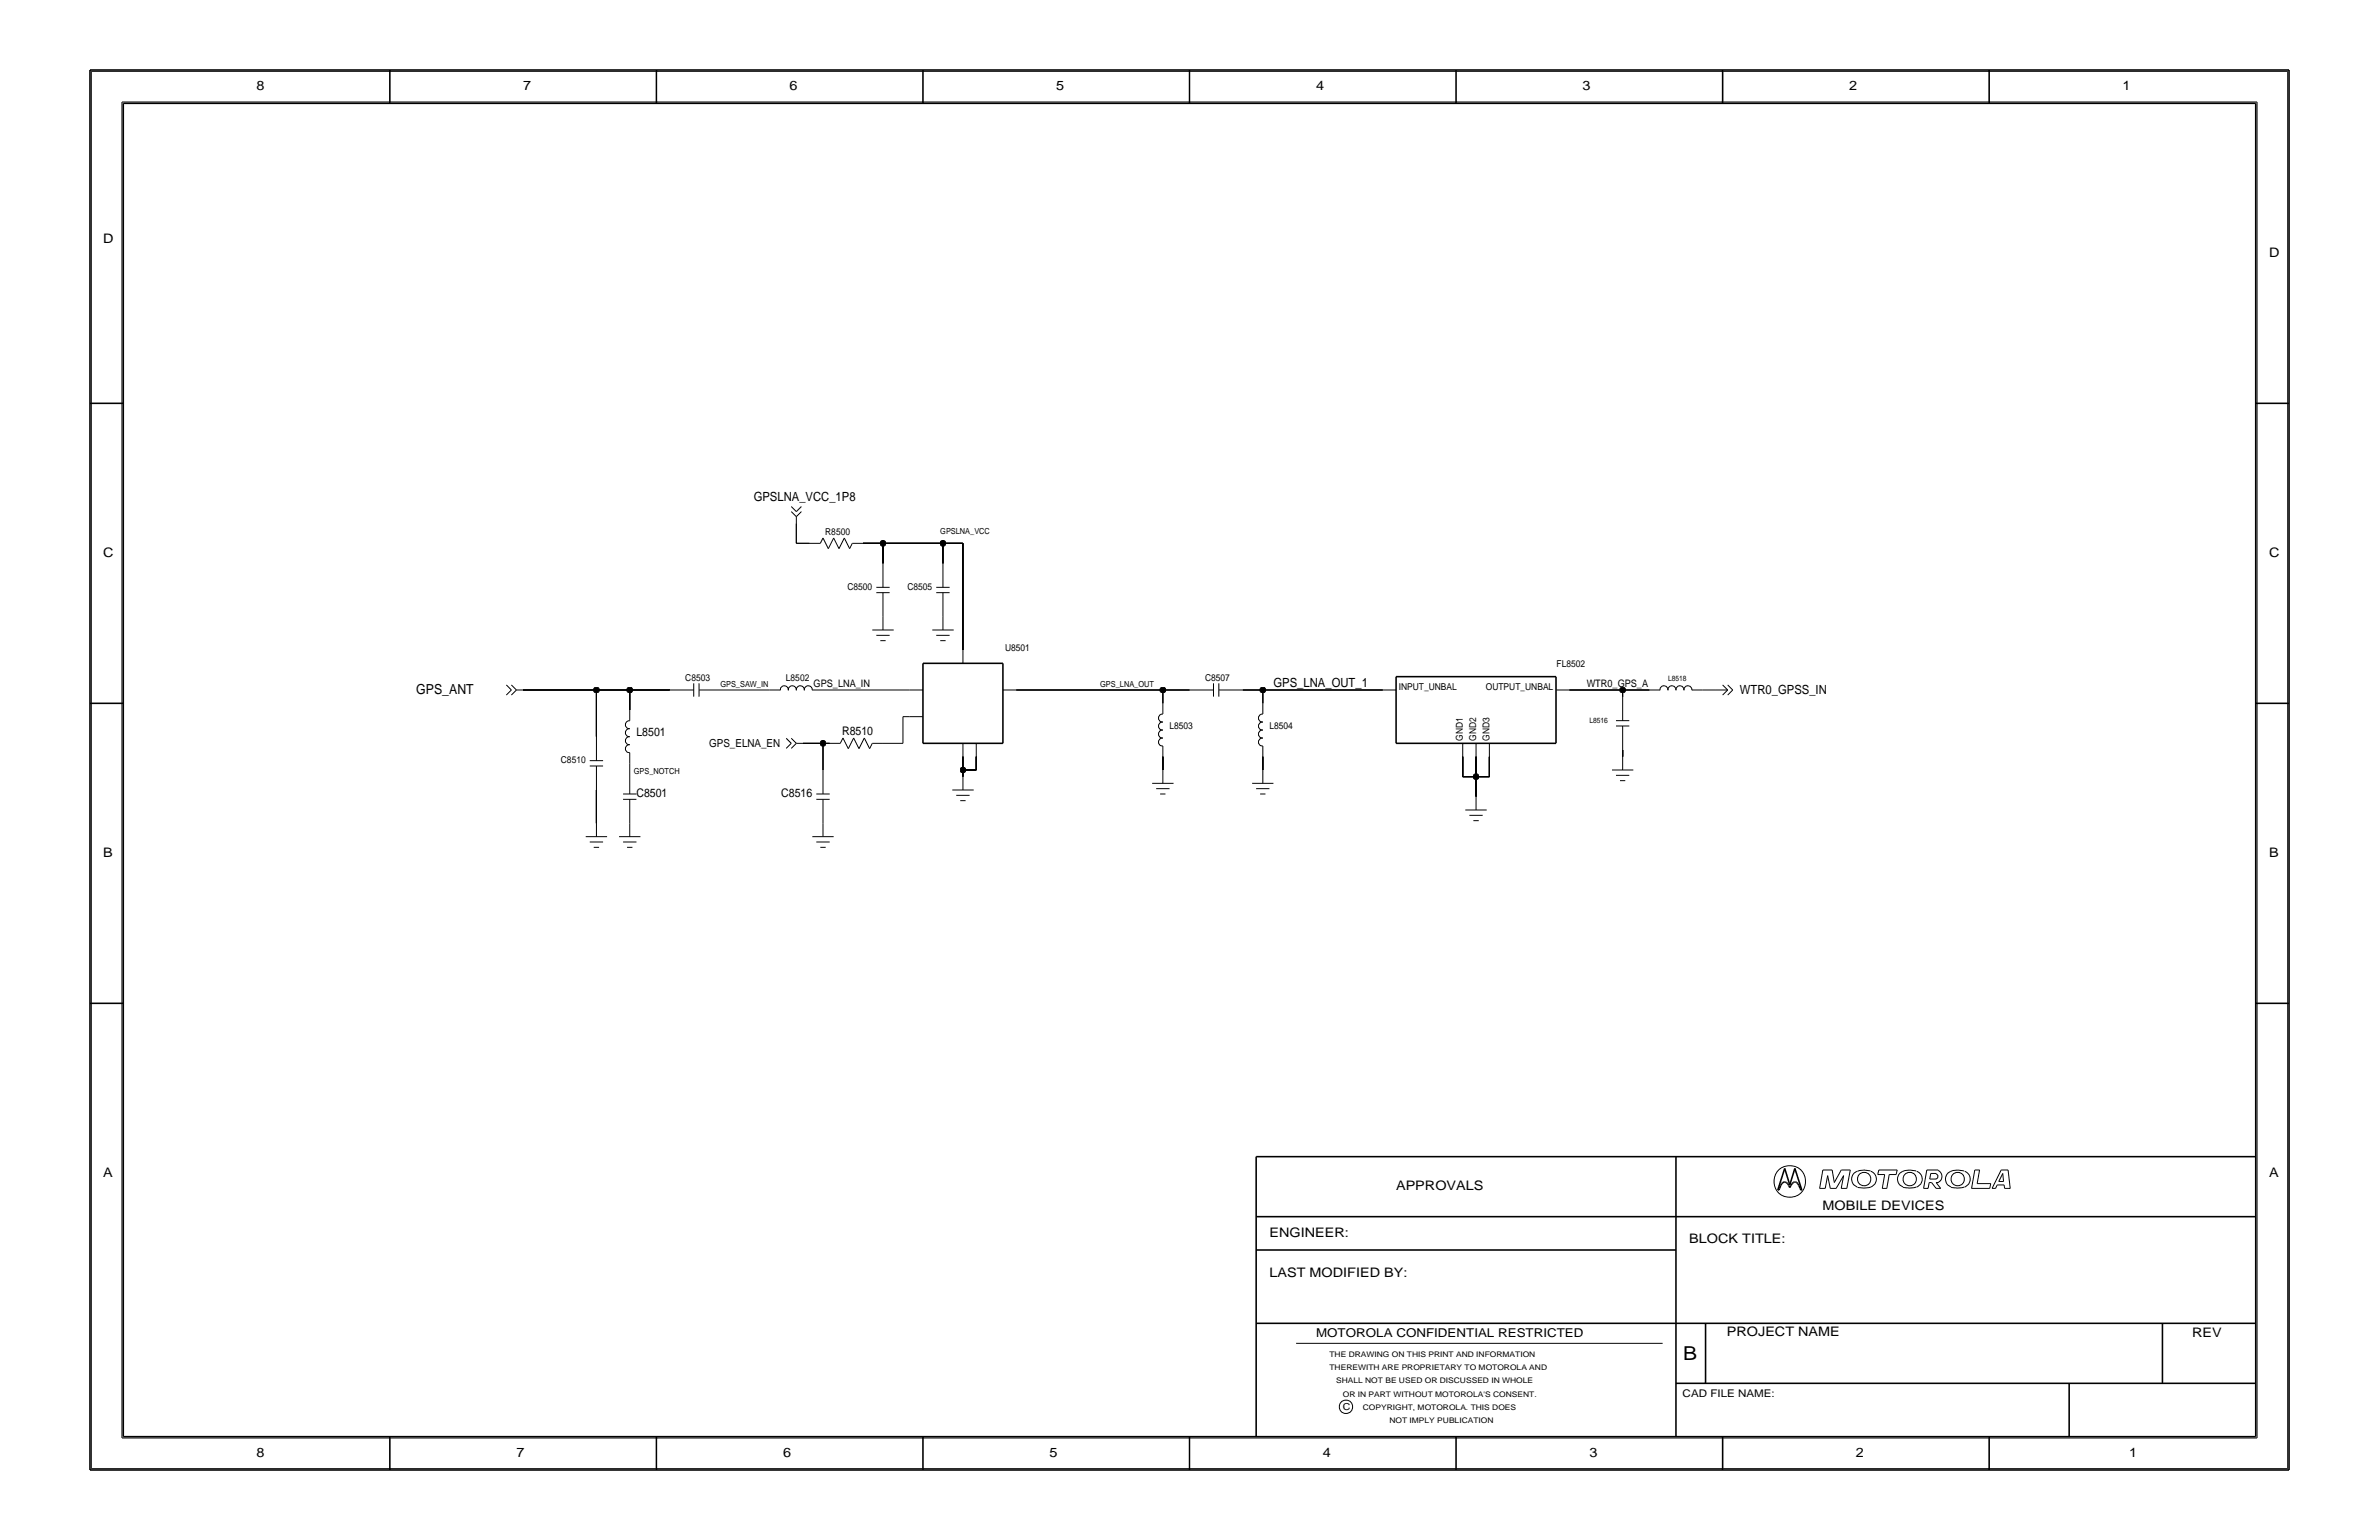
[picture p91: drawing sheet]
<svg xmlns="http://www.w3.org/2000/svg" width="432mm" height="279mm" viewBox="0 0 432 279" stroke-linecap="round" stroke-linejoin="round" font-family="sans-serif">
<defs><g id="words">
<text font-size="3.5" x="305.5" y="246.7">B</text>
<text font-size="2.5" x="75.6" y="125.9">GPS_ANT</text>
<g font-size="2.4">
<text x="46.6" y="16.3">8</text>
<text x="94.9" y="16.3">7</text>
<text x="143.3" y="16.3">6</text>
<text x="191.7" y="16.3">5</text>
<text x="238.9" y="16.3">4</text>
<text x="287.3" y="16.3">3</text>
<text x="335.6" y="16.3">2</text>
<text x="385.2" y="16.3">1</text>
<text x="18.7" y="44.1">D</text>
<text x="411.8" y="46.6">D</text>
<text x="18.7" y="101">C</text>
<text x="411.8" y="101">C</text>
<text x="18.7" y="155.4">B</text>
<text x="411.8" y="155.4">B</text>
<text x="18.7" y="213.5">A</text>
<text x="253.4" y="215.9">APPROVALS</text>
<text x="411.8" y="213.5">A</text>
<text x="330.8" y="219.5">MOBILE DEVICES</text>
<text x="230.4" y="224.4">ENGINEER:</text>
<text x="306.6" y="225.6">BLOCK TITLE:</text>
<text x="230.4" y="231.6">LAST MODIFIED BY:</text>
<text x="313.4" y="242.4">PROJECT NAME</text>
<text x="397.9" y="242.5">REV</text>
<text x="46.6" y="264.3">8</text>
<text x="93.7" y="264.3">7</text>
<text x="142.1" y="264.3">6</text>
<text x="190.5" y="264.3">5</text>
<text x="240.1" y="264.3">4</text>
<text x="288.5" y="264.3">3</text>
<text x="336.9" y="264.3">2</text>
<text x="386.4" y="264.3">1</text>
</g>
<g font-size="2.3">
<text x="136.8" y="90.8">GPSLNA_VCC_1P8</text>
<text x="231.1" y="124.7">GPS_LNA_OUT_1</text>
<text x="315.8" y="125.9">WTR0_GPSS_IN</text>
</g>
<text font-size="2.2" x="238.9" y="242.5">MOTOROLA CONFIDENTIAL RESTRICTED</text>
<g font-size="2.1">
<text x="115.5" y="133.5">L8501</text>
<text x="152.8" y="133.3">R8510</text>
<text x="115.5" y="144.5">C8501</text>
<text x="141.8" y="144.5">C8516</text>
</g>
<text font-size="2" x="128.7" y="135.6">GPS_ELNA_EN</text>
<g font-size="1.9">
<text x="147.7" y="124.7">GPS_LNA_IN</text>
<text x="288" y="124.7">WTR0_GPS_A</text>
<text x="305.4" y="253.4">CAD FILE NAME:</text>
</g>
<g font-size="1.7">
<text x="149.8" y="97">R8500</text>
<text x="153.8" y="107">C8500</text>
<text x="164.7" y="107">C8505</text>
<text x="182.4" y="118.1">U8501</text>
<text x="124.4" y="123.5">C8503</text>
<text x="142.7" y="123.5">L8502</text>
<text x="218.7" y="123.5">C8507</text>
<text x="253.9" y="125.2">INPUT_UNBAL</text>
<text x="269.7" y="125.2">OUTPUT_UNBAL</text>
<text x="282.5" y="121">FL8502</text>
<text x="212.3" y="132.3">L8503</text>
<text x="230.4" y="132.2">L8504</text>
<text x="265.5" y="134.4" transform="rotate(-90 265.5 134.4)">GND1</text>
<text x="267.9" y="134.4" transform="rotate(-90 267.9 134.4)">GND2</text>
<text x="270.3" y="134.4" transform="rotate(-90 270.3 134.4)">GND3</text>
<text x="101.8" y="138.5">C8510</text>
<text x="243.7" y="255.8">C</text>
</g>
<g font-size="1.5">
<text x="170.7" y="96.9">GPSLNA_VCC</text>
<text x="130.8" y="124.7">GPS_SAW_IN</text>
<text x="199.7" y="124.7">GPS_LNA_OUT</text>
<text x="115" y="140.4">GPS_NOTCH</text>
</g>
<g font-size="1.4">
<text x="302.8" y="123.5">L8518</text>
<text x="288.5" y="131.2">L8516</text>
<text x="241.3" y="246.1">THE DRAWING ON THIS PRINT AND INFORMATION</text>
<text x="241.3" y="248.6">THEREWITH ARE PROPRIETARY TO MOTOROLA AND</text>
<text x="242.5" y="251">SHALL NOT BE USED OR DISCUSSED IN WHOLE</text>
<text x="243.7" y="253.4">OR IN PART WITHOUT MOTOROLA'S CONSENT.</text>
<text x="247.3" y="255.8">COPYRIGHT, MOTOROLA. THIS DOES</text>
<text x="252.2" y="258.2">NOT IMPLY PUBLICATION</text>
</g>
</g></defs>
<!-- layer: Nets -->
<g fill="none" stroke="#000" stroke-width=".18">
<path d="M144.5 94.9v3.7zM144.5 98.6h2.5zM156.6 98.6h3.7zM160.3 98.6v3.6zM160.3 98.6h10.8zM171.1 98.6h3.7zM171.1 98.6v3.6zM174.8 98.6v19.3zM94.9 125.2h13.4zM108.3 125.2h6zM108.3 125.2v8.5zM114.3 125.2v3.6z"/>
<path d="M114.3 138.5v1.2zM114.3 125.2h7.3zM131.2 125.2h8.5zM145.7 134.9h3.7zM149.4 125.2h15.7zM149.4 134.9v4.8zM149.4 134.9h1.2zM160.3 134.9h3.6zM163.9 130h1.2zM163.9 130v4.9zM174.8 139.7v1.2zM174.8 137.3v2.4z"/>
<path d="M174.8 139.7h2.4zM177.2 137.3v2.4zM184.5 125.2h26.6zM211.1 137.3v2.4zM211.1 125.2v2.4zM211.1 125.2h4.8zM225.6 125.2h3.6zM229.2 137.3v2.4zM229.2 125.2v2.4zM229.2 125.2h21.8zM265.5 137.3v3.6zM267.9 137.3v3.6z"/>
<path d="M270.3 137.3v3.6zM284.8 125.2h9.7zM294.5 136.1v1.2zM294.5 125.2v1.2zM294.5 125.2h4.9zM309 125.2h2.5zM108.3 143.3v6.1zM265.5 140.9h2.4zM267.9 140.9v3.6zM267.9 140.9h2.4z"/>
</g>
<g fill="#000" stroke="#000" stroke-width=".18">
<circle cx="160.3" cy="98.6" r=".53"/>
<circle cx="171.1" cy="98.6" r=".53"/>
<circle cx="108.3" cy="125.2" r=".53"/>
<circle cx="114.3" cy="125.2" r=".53"/>
<circle cx="149.4" cy="134.9" r=".53"/>
<circle cx="174.8" cy="139.7" r=".53"/>
<circle cx="211.1" cy="125.2" r=".53"/>
<circle cx="229.2" cy="125.2" r=".53"/>
<circle cx="294.5" cy="125.2" r=".53"/>
<circle cx="267.9" cy="140.9" r=".53"/>
</g>
<!-- layer: Components -->
<g fill="none" stroke="#000" stroke-width=".18">
<path d="M143.6 91.9l.9 .9zM143.6 92.8l.9 .9zM144.5 93.7v1.2zM145.5 91.9l-1 .9zM145.5 92.8l-1 .9zM147 98.6h1.9zM149.4 97.6l.9 1.9zM149.4 97.6l-.5 1zM151.3 97.6l-1 1.9zM151.3 97.6l1 1.9zM153.2 97.6l1 1.9zM153.2 97.6l-.9 1.9z"/>
<path d="M154.7 98.6l-.5 .9zM154.7 98.6h1.9zM158.3 114.3h3.9zM159.1 106.6h2.4zM159.1 107.5h2.4zM159.1 115.3h2.4zM159.8 116.2h.9zM160.3 107.5v4.4zM160.3 102.2v4.4zM160.3 111.9v2.4zM169.2 114.3h3.9zM169.9 106.6h2.5z"/>
<path d="M169.9 107.5h2.5zM169.9 115.3h2.5zM170.7 116.2h.9zM171.1 107.5v4.4zM171.1 102.2v4.4zM171.1 111.9v2.4zM174.8 117.9v2.4zM91.9 124.3l.9 .9zM92.8 125.2l-.9 .9zM92.8 124.3l.9 .9zM93.7 125.2l-.9 .9zM93.7 125.2h1.2z"/>
<path d="M107 138h2.5zM107 139h2.5zM108.3 139v4.3zM108.3 133.7v4.3zM114.3 139.7v4.4zM114.3 136.6v1.9zM114.3 128.8v1.9zM114.3 130.8a.71 .71 0 0 0-.8 .7 .71 .71 0 0 0 .8 .7M114.3 133.7a.71 .71 0 0 0-.8 .7 .71 .71 0 0 0 .8 .7M114.3 135.2a.71 .71 0 0 0-.8 .7 .71 .71 0 0 0 .8 .7M114.3 132.2a.71 .71 0 0 0-.8 .8 .71 .71 0 0 0 .8 .7M121.6 125.2h4.3z"/>
<path d="M125.9 124v2.4zM126.9 125.2h4.3zM126.9 124v2.4zM139.7 125.2h1.9zM141.6 125.2a.71 .71 0 0 1 .7-.8 .71 .71 0 0 1 .7 .8M142.7 133.9l.9 1zM143.1 125.2a.71 .71 0 0 1 .7-.8 .71 .71 0 0 1 .7 .8M143.6 134.9l-.9 .9zM143.6 133.9l.9 1zM144.5 134.9l-.9 .9zM144.5 134.9h1.2zM144.5 125.2a.71 .71 0 0 1 .7-.8 .71 .71 0 0 1 .7 .8"/>
<path d="M146 125.2a.71 .71 0 0 1 .7-.8 .71 .71 0 0 1 .7 .8M147.4 125.2h2zM149.4 139.7v4.4zM150.6 134.9h1.9zM153 133.9l1 1.9zM153 133.9l-.5 1zM154.9 133.9l-.9 1.9zM154.9 133.9l1 1.9zM156.9 133.9l.9 1.9zM156.9 133.9l-1 1.9zM158.3 134.9l-.5 .9zM158.3 134.9h2z"/>
<path d="M165.1 125.2h2.4zM165.1 130h2.4zM174.8 134.9v2.4zM177.2 134.9v2.4zM182 125.2h2.5zM211.1 135.3v2zM211.1 127.6v1.9zM211.1 139.7v2.4zM211.1 129.6a.71 .71 0 0 0-.8 .7 .71 .71 0 0 0 .8 .7M211.1 132.5a.71 .71 0 0 0-.8 .7 .71 .71 0 0 0 .8 .7M211.1 133.9a.71 .71 0 0 0-.8 .7 .71 .71 0 0 0 .8 .7M211.1 131a.71 .71 0 0 0-.8 .7 .71 .71 0 0 0 .8 .7"/>
<path d="M215.9 125.2h4.4zM220.3 124v2.4zM221.2 125.2h4.4zM221.2 124v2.4zM229.2 135.3v2zM229.2 127.6v1.9zM229.2 139.7v2.4zM229.2 129.6a.71 .71 0 0 0-.8 .7 .71 .71 0 0 0 .8 .7M229.2 132.5a.71 .71 0 0 0-.8 .7 .71 .71 0 0 0 .8 .7M229.2 133.9a.71 .71 0 0 0-.8 .7 .71 .71 0 0 0 .8 .7M229.2 131a.71 .71 0 0 0-.8 .7 .71 .71 0 0 0 .8 .7M251 125.2h2.4z"/>
<path d="M265.5 134.9v2.4zM267.9 134.9v2.4zM270.3 134.9v2.4zM282.4 125.2h2.4zM292.6 139.7h3.9zM293.3 131.7h2.4zM293.3 130.7h2.4zM294.5 131.7v4.4zM294.5 126.4v4.3zM294.5 137.3v2.4zM299.4 125.2h1.9zM301.3 125.2a.71 .71 0 0 1 .7-.8 .71 .71 0 0 1 .7 .8"/>
<path d="M302.7 125.2a.71 .71 0 0 1 .7-.8 .71 .71 0 0 1 .7 .8M304.2 125.2a.71 .71 0 0 1 .7-.8 .71 .71 0 0 1 .7 .8M305.6 125.2a.71 .71 0 0 1 .7-.8 .71 .71 0 0 1 .8 .8M307.1 125.2h1.9zM311.5 125.2h2.1zM312.7 124.3l.9 .9zM312.7 126.1l.9-.9zM313.6 124.3l.9 .9zM313.6 126.1l.9-.9zM106.3 151.8h3.9zM107 152.8h2.5zM107.8 153.7h.9z"/>
<path d="M108.3 149.4v2.4zM112.4 151.8h3.8zM113.1 145h2.4zM113.1 144.1h2.4zM113.1 152.8h2.4zM113.8 153.7h1zM114.3 145v4.4zM114.3 149.4v2.4zM147.4 151.8h3.9zM148.2 144.1h2.4zM148.2 145h2.4zM148.2 152.8h2.4z"/>
<path d="M148.9 153.7h1zM149.4 145v4.4zM149.4 149.4v2.4zM172.8 143.3h3.9zM173.6 144.3h2.4zM174.3 145.3h1zM174.8 140.9v2.4zM209.1 142.1h3.9zM209.9 143.1h2.4zM210.6 144.1h.9zM227.3 142.1h3.8zM228 143.1h2.4z"/>
<path d="M228.7 144.1h1zM266 147h3.8zM266.7 147.9h2.4zM267.4 148.9h1zM267.9 144.5v2.5zM293.3 140.7h2.4zM294 141.6h1z"/>
</g>
<path d="M167.5 134.9h14.5zM167.5 120.3h14.5zM167.5 120.3v14.6zM182 120.3v14.6zM253.4 122.8h29zM253.4 122.8v12.1zM253.4 134.9h29zM282.4 122.8v12.1z" fill="none" stroke="#000" stroke-width=".29"/>
<!-- layer: Page Border and Title Block -->
<g fill="none" stroke="#000" stroke-width=".29">
<path d="M16.3 12.7h399.2zM16.3 12.7v254zM22.4 18.7h387zM22.4 18.7v242zM70.8 12.7v6zM119.1 12.7v6zM167.5 12.7v6zM215.9 12.7v6zM264.3 12.7v6zM312.7 12.7v6zM361 12.7v6zM409.4 18.7v242z"/>
<path d="M415.5 12.7v254zM16.3 73.2h6.1zM409.4 73.2h6.1zM16.3 127.6h6.1zM409.4 127.6h6.1zM16.3 182h6.1zM409.4 182h6.1zM228 209.9v50.8zM228 209.9h181.4zM304.2 209.9v50.8zM322.7 215.9h.2zM323 215.6l-.1 .3z"/>
<path d="M323.2 215.1l-.2 .5zM323.4 214.7l-.2 .4zM323.6 214.5l.2-.1zM323.6 214.5l-.2 .2zM323.8 214.4h.2zM323.9 212l1 3zM323.9 212l-1.2 3.9zM324 214.4l.2 .1zM324.2 214.5l.3 .2zM324.5 214.7l.2 .4zM324.7 215.1l.2 .4zM325 215.1l-.1 .4z"/>
<path d="M325.3 214.7l-.3 .4zM325.5 214.5l.2-.1zM325.5 214.5l-.2 .2zM325.7 214.4h.2zM325.8 212l1.2 3.9zM325.8 212l-.9 3zM325.9 214.4l.2 .1zM326.1 214.5l.2 .2zM326.3 214.7l.2 .4zM326.5 215.1l.2 .5zM326.7 215.6l.1 .3zM326.8 215.9h.2z"/>
<path d="M228 220.7h181.4zM228 226.8h76.2zM228 240.1h181.4zM304.2 251h105.2zM309.6 240.1v10.9zM375.6 251v9.7zM392.5 240.1v10.9zM16.3 266.7h399.2zM22.4 260.7h387zM70.8 260.7v6zM119.1 260.7v6zM167.5 260.7v6z"/>
<path d="M215.9 260.7v6zM264.3 260.7v6zM312.7 260.7v6zM361 260.7v6z"/>
</g>
<g fill="none" stroke="#000" stroke-width=".18">
<path d="M16.6 12.9v253.6zM16.6 12.9h398.6zM22.1 18.5v242.4zM22.1 18.5h387.6zM409.7 18.5v242.4zM415.2 12.9v253.6zM330.3 215.6h1zM330.9 212.3h1.6zM330.9 212.3l-.6 3.3zM331.7 213.3l-.4 2.3zM331.7 213.3l.5 2.3zM332.2 215.6h1.1z"/>
<path d="M332.5 212.3l.4 2.2zM334.2 212.3h1.6zM334.2 212.3l-1.3 2.2zM334.2 215.6h1zM334.6 213.3l-.4 2.3zM334.6 213.3l-1.3 2.3zM335.8 212.3l-.6 3.3zM337 212.5a1.52 1.52 0 0 0-.9 1.5 1.52 1.52 0 0 0 1 1.4M339.5 212.5l-.1-.1a3.8 3.8 0 0 0-2.3 .1M339.6 212.5a1.56 1.56 0 0 1 .9 1.8 1.56 1.56 0 0 1-1.6 1.2l-1.8-.1M340.8 213.1h1.3zM341 212.3h3.4z"/>
<path d="M341 212.3l-.2 .8zM341.6 215.6h.9zM342.1 213.1l-.5 2.5zM342.9 213.1l-.4 2.5zM342.9 213.1h1.3zM344.4 212.3l-.2 .8zM347.8 212.5a2.85 2.85 0 0 0-3.2 .7 1.55 1.55 0 0 0 .8 2.2M347.8 215.4l-1.3 .1-1.1-.1M347.9 212.5a1.51 1.51 0 0 1 1 1.4 1.51 1.51 0 0 1-1 1.5M349.1 215.6h.9zM349.7 212.3h2.1zM349.7 212.3l-.6 3.3z"/>
<path d="M350.2 214.5h.4zM350.2 214.5l-.2 1.1zM350.3 213.9h1.1zM350.4 212.9h1zM350.4 212.9l-.1 1zM350.6 214.5l.8 1.1zM351.4 213a.47 .47 0 0 1 .3 .5 .47 .47 0 0 1-.3 .4M351.4 214.5l.8 1.1zM351.4 214.5h.4zM351.4 215.6h.8zM351.8 212.4a1.18 1.18 0 0 1 .7 1.1 1.18 1.18 0 0 1-.7 1M356.5 212.5a2.85 2.85 0 0 0-3.2 .7 1.55 1.55 0 0 0 .8 2.2"/>
<path d="M356.5 215.4l-1.3 .1-1.1-.1M356.6 212.5a1.51 1.51 0 0 1 1 1.4 1.51 1.51 0 0 1-1 1.5M357.9 215.6h3.2zM358.4 212.3h.9zM358.4 212.3l-.5 3.3zM358.9 214.7h2.4zM359.3 212.3l-.4 2.4zM361.3 214.7l-.2 .9zM361.6 215.6h.6zM362.5 215h1.3zM362.5 215l-.3 .6zM362.8 214.4h.9z"/>
<path d="M363.2 212.3l-1.6 3.3zM363.2 212.3h1.3zM363.5 212.9l-.7 1.5zM363.5 212.9l.2 1.5zM363.8 215l.1 .6zM363.9 215.6h1zM364.5 212.3l.4 3.3zM235.3 243.7h66.5zM16.6 266.5h398.6zM22.1 260.9h387.6z"/>
<circle cx="324.8" cy="214.4" r="2.88"/>
<circle cx="338.3" cy="213.9" r="1.22"/>
<circle cx="346.6" cy="213.9" r="1.22"/>
<circle cx="355.3" cy="213.9" r="1.22"/>
<circle cx="244.3" cy="255.2" r="1.22"/>
</g>
<use href="#words"/>
</svg>
